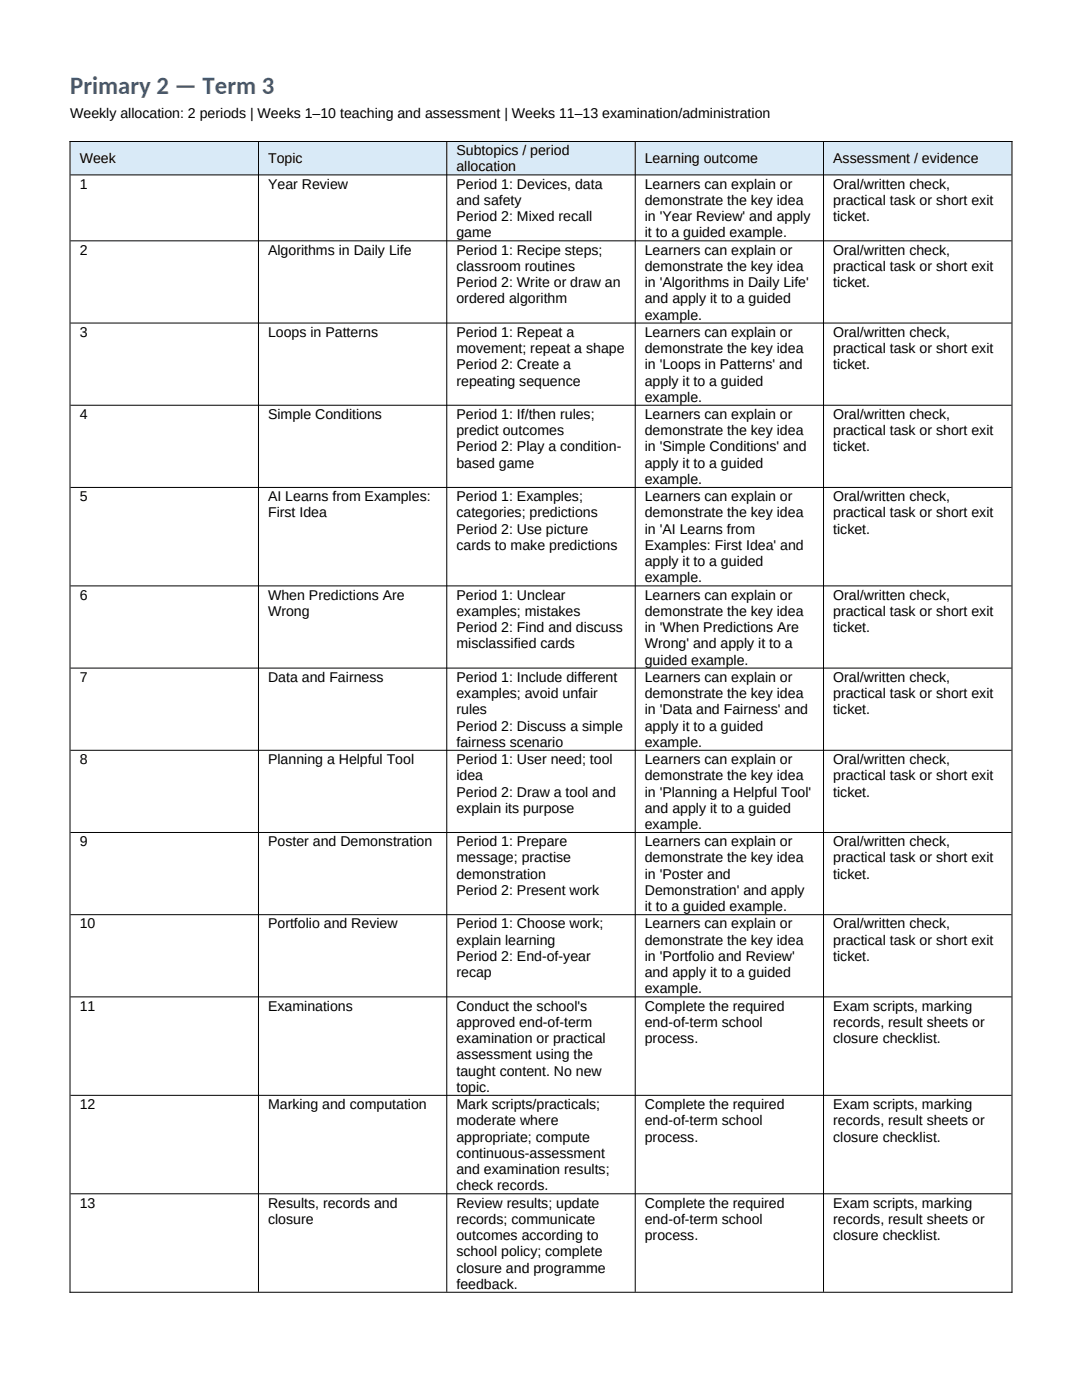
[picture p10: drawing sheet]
<svg xmlns="http://www.w3.org/2000/svg" width="216mm" height="279mm" viewBox="0 0 216 279" stroke-linecap="round" stroke-linejoin="round" font-family="sans-serif">
<defs><g id="words">
<text font-size="4.9" fill="#365f91" x="14" y="18.7">Primary 2 — Term 3</text>
<g font-size="2.8">
<text x="14" y="23.5">Weekly allocation: 2 periods | Weeks 1–10 teaching and assessment | Weeks 11–13 examination/administration</text>
<text x="15.9" y="32.6">Week</text>
<text x="53.5" y="32.6">Topic</text>
<text x="91.1" y="31">Subtopics / period</text>
<text x="91.1" y="34.2">allocation</text>
<text x="128.7" y="32.6">Learning outcome</text>
<text x="166.3" y="32.6">Assessment / evidence</text>
<text x="15.9" y="37.6">1</text>
<text x="53.5" y="37.6">Year Review</text>
<text x="91.1" y="37.6">Period 1: Devices, data</text>
<text x="91.1" y="40.9">and safety</text>
<text x="128.7" y="37.6">Learners can explain or</text>
<text x="128.7" y="40.9">demonstrate the key idea</text>
<text x="166.3" y="37.6">Oral/written check,</text>
<text x="166.3" y="40.9">practical task or short exit</text>
<text x="91.1" y="44.1">Period 2: Mixed recall</text>
<text x="91.1" y="47.4">game</text>
<text x="128.7" y="44.1">in 'Year Review' and apply</text>
<text x="128.7" y="47.4">it to a guided example.</text>
<text x="166.3" y="44.1">ticket.</text>
<text x="15.9" y="50.8">2</text>
<text x="53.5" y="50.8">Algorithms in Daily Life</text>
<text x="91.1" y="50.8">Period 1: Recipe steps;</text>
<text x="128.7" y="50.8">Learners can explain or</text>
<text x="166.3" y="50.8">Oral/written check,</text>
<text x="91.1" y="54">classroom routines</text>
<text x="91.1" y="57.3">Period 2: Write or draw an</text>
<text x="128.7" y="54">demonstrate the key idea</text>
<text x="128.7" y="57.3">in 'Algorithms in Daily Life'</text>
<text x="166.3" y="54">practical task or short exit</text>
<text x="166.3" y="57.3">ticket.</text>
<text x="91.1" y="60.5">ordered algorithm</text>
<text x="128.7" y="60.5">and apply it to a guided</text>
<text x="128.7" y="63.8">example.</text>
<text x="15.9" y="67.2">3</text>
<text x="53.5" y="67.2">Loops in Patterns</text>
<text x="91.1" y="67.2">Period 1: Repeat a</text>
<text x="91.1" y="70.4">movement; repeat a shape</text>
<text x="128.7" y="67.2">Learners can explain or</text>
<text x="128.7" y="70.4">demonstrate the key idea</text>
<text x="166.3" y="67.2">Oral/written check,</text>
<text x="166.3" y="70.4">practical task or short exit</text>
<text x="91.1" y="73.7">Period 2: Create a</text>
<text x="91.1" y="76.9">repeating sequence</text>
<text x="128.7" y="73.7">in 'Loops in Patterns' and</text>
<text x="128.7" y="76.9">apply it to a guided</text>
<text x="166.3" y="73.7">ticket.</text>
<text x="15.9" y="83.6">4</text>
<text x="53.5" y="83.6">Simple Conditions</text>
<text x="91.1" y="83.6">Period 1: If/then rules;</text>
<text x="128.7" y="80.2">example.</text>
<text x="128.7" y="83.6">Learners can explain or</text>
<text x="166.3" y="83.6">Oral/written check,</text>
<text x="91.1" y="86.9">predict outcomes</text>
<text x="128.7" y="86.9">demonstrate the key idea</text>
<text x="166.3" y="86.9">practical task or short exit</text>
<text x="91.1" y="90.1">Period 2: Play a condition-</text>
<text x="91.1" y="93.3">based game</text>
<text x="128.7" y="90.1">in 'Simple Conditions' and</text>
<text x="128.7" y="93.3">apply it to a guided</text>
<text x="166.3" y="90.1">ticket.</text>
<text x="15.9" y="100">5</text>
<text x="53.5" y="100">AI Learns from Examples:</text>
<text x="91.1" y="100">Period 1: Examples;</text>
<text x="128.7" y="96.6">example.</text>
<text x="128.7" y="100">Learners can explain or</text>
<text x="166.3" y="100">Oral/written check,</text>
<text x="53.5" y="103.3">First Idea</text>
<text x="91.1" y="103.3">categories; predictions</text>
<text x="91.1" y="106.5">Period 2: Use picture</text>
<text x="128.7" y="103.3">demonstrate the key idea</text>
<text x="128.7" y="106.5">in 'AI Learns from</text>
<text x="166.3" y="103.3">practical task or short exit</text>
<text x="166.3" y="106.5">ticket.</text>
<text x="91.1" y="109.7">cards to make predictions</text>
<text x="128.7" y="109.7">Examples: First Idea' and</text>
<text x="128.7" y="113">apply it to a guided</text>
<text x="15.9" y="119.7">6</text>
<text x="53.5" y="119.7">When Predictions Are</text>
<text x="91.1" y="119.7">Period 1: Unclear</text>
<text x="128.7" y="116.2">example.</text>
<text x="128.7" y="119.7">Learners can explain or</text>
<text x="166.3" y="119.7">Oral/written check,</text>
<text x="53.5" y="122.9">Wrong</text>
<text x="91.1" y="122.9">examples; mistakes</text>
<text x="128.7" y="122.9">demonstrate the key idea</text>
<text x="166.3" y="122.9">practical task or short exit</text>
<text x="91.1" y="126.2">Period 2: Find and discuss</text>
<text x="91.1" y="129.4">misclassified cards</text>
<text x="128.7" y="126.2">in 'When Predictions Are</text>
<text x="128.7" y="129.4">Wrong' and apply it to a</text>
<text x="166.3" y="126.2">ticket.</text>
<text x="15.9" y="136.1">7</text>
<text x="53.5" y="136.1">Data and Fairness</text>
<text x="91.1" y="136.1">Period 1: Include different</text>
<text x="128.7" y="132.6">guided example.</text>
<text x="128.7" y="136.1">Learners can explain or</text>
<text x="166.3" y="136.1">Oral/written check,</text>
<text x="91.1" y="139.3">examples; avoid unfair</text>
<text x="91.1" y="142.6">rules</text>
<text x="128.7" y="139.3">demonstrate the key idea</text>
<text x="128.7" y="142.6">in 'Data and Fairness' and</text>
<text x="166.3" y="139.3">practical task or short exit</text>
<text x="166.3" y="142.6">ticket.</text>
<text x="91.1" y="145.8">Period 2: Discuss a simple</text>
<text x="91.1" y="149">fairness scenario</text>
<text x="128.7" y="145.8">apply it to a guided</text>
<text x="128.7" y="149">example.</text>
<text x="15.9" y="152.5">8</text>
<text x="53.5" y="152.5">Planning a Helpful Tool</text>
<text x="91.1" y="152.5">Period 1: User need; tool</text>
<text x="91.1" y="155.7">idea</text>
<text x="128.7" y="152.5">Learners can explain or</text>
<text x="128.7" y="155.7">demonstrate the key idea</text>
<text x="166.3" y="152.5">Oral/written check,</text>
<text x="166.3" y="155.7">practical task or short exit</text>
<text x="91.1" y="159">Period 2: Draw a tool and</text>
<text x="128.7" y="159">in 'Planning a Helpful Tool'</text>
<text x="166.3" y="159">ticket.</text>
<text x="91.1" y="162.2">explain its purpose</text>
<text x="128.7" y="162.2">and apply it to a guided</text>
<text x="128.7" y="165.5">example.</text>
<text x="15.9" y="168.9">9</text>
<text x="53.5" y="168.9">Poster and Demonstration</text>
<text x="91.1" y="168.9">Period 1: Prepare</text>
<text x="91.1" y="172.1">message; practise</text>
<text x="128.7" y="168.9">Learners can explain or</text>
<text x="128.7" y="172.1">demonstrate the key idea</text>
<text x="166.3" y="168.9">Oral/written check,</text>
<text x="166.3" y="172.1">practical task or short exit</text>
<text x="91.1" y="175.4">demonstration</text>
<text x="91.1" y="178.6">Period 2: Present work</text>
<text x="128.7" y="175.4">in 'Poster and</text>
<text x="128.7" y="178.6">Demonstration' and apply</text>
<text x="166.3" y="175.4">ticket.</text>
<text x="15.9" y="185.3">10</text>
<text x="53.5" y="185.3">Portfolio and Review</text>
<text x="91.1" y="185.3">Period 1: Choose work;</text>
<text x="128.7" y="181.9">it to a guided example.</text>
<text x="128.7" y="185.3">Learners can explain or</text>
<text x="166.3" y="185.3">Oral/written check,</text>
<text x="91.1" y="188.5">explain learning</text>
<text x="91.1" y="191.8">Period 2: End-of-year</text>
<text x="128.7" y="188.5">demonstrate the key idea</text>
<text x="128.7" y="191.8">in 'Portfolio and Review'</text>
<text x="166.3" y="188.5">practical task or short exit</text>
<text x="166.3" y="191.8">ticket.</text>
<text x="91.1" y="195">recap</text>
<text x="128.7" y="195">and apply it to a guided</text>
<text x="15.9" y="201.7">11</text>
<text x="53.5" y="201.7">Examinations</text>
<text x="91.1" y="201.7">Conduct the school's</text>
<text x="128.7" y="198.3">example.</text>
<text x="128.7" y="201.7">Complete the required</text>
<text x="166.3" y="201.7">Exam scripts, marking</text>
<text x="91.1" y="204.9">approved end-of-term</text>
<text x="91.1" y="208.2">examination or practical</text>
<text x="128.7" y="204.9">end-of-term school</text>
<text x="128.7" y="208.2">process.</text>
<text x="166.3" y="204.9">records, result sheets or</text>
<text x="166.3" y="208.2">closure checklist.</text>
<text x="91.1" y="211.4">assessment using the</text>
<text x="91.1" y="214.7">taught content. No new</text>
<text x="15.9" y="221.3">12</text>
<text x="53.5" y="221.3">Marking and computation</text>
<text x="91.1" y="217.9">topic.</text>
<text x="91.1" y="221.3">Mark scripts/practicals;</text>
<text x="128.7" y="221.3">Complete the required</text>
<text x="166.3" y="221.3">Exam scripts, marking</text>
<text x="91.1" y="224.6">moderate where</text>
<text x="91.1" y="227.8">appropriate; compute</text>
<text x="128.7" y="224.6">end-of-term school</text>
<text x="128.7" y="227.8">process.</text>
<text x="166.3" y="224.6">records, result sheets or</text>
<text x="166.3" y="227.8">closure checklist.</text>
<text x="91.1" y="231.1">continuous-assessment</text>
<text x="91.1" y="234.3">and examination results;</text>
<text x="91.1" y="237.6">check records.</text>
<text x="15.9" y="241">13</text>
<text x="53.5" y="241">Results, records and</text>
<text x="53.5" y="244.2">closure</text>
<text x="91.1" y="241">Review results; update</text>
<text x="91.1" y="244.2">records; communicate</text>
<text x="128.7" y="241">Complete the required</text>
<text x="128.7" y="244.2">end-of-term school</text>
<text x="166.3" y="241">Exam scripts, marking</text>
<text x="166.3" y="244.2">records, result sheets or</text>
<text x="91.1" y="247.5">outcomes according to</text>
<text x="91.1" y="250.7">school policy; complete</text>
<text x="128.7" y="247.5">process.</text>
<text x="166.3" y="247.5">closure checklist.</text>
<text x="91.1" y="254">closure and programme</text>
<text x="91.1" y="257.2">feedback.</text>
</g>
</g></defs>
<g fill="#d9eaf7">
<path d="M14 28.2h37.6v6.6h-37.6z" fill-rule="evenodd"/>
<path d="M51.6 28.2h37.5v6.6h-37.5z" fill-rule="evenodd"/>
<path d="M89.1 28.2h37.6v6.6h-37.6z" fill-rule="evenodd"/>
<path d="M126.8 28.2h37.5v6.6h-37.5z" fill-rule="evenodd"/>
<path d="M164.3 28.2h37.6v6.6h-37.6z" fill-rule="evenodd"/>
<path d="M14 28.2h37.6v6.6h-37.6z" fill-rule="evenodd"/>
<path d="M51.6 28.2h37.5v6.6h-37.5z" fill-rule="evenodd"/>
<path d="M89.1 28.2h37.6v6.6h-37.6z" fill-rule="evenodd"/>
<path d="M126.8 28.2h37.5v6.6h-37.5z" fill-rule="evenodd"/>
<path d="M164.3 28.2h37.6v6.6h-37.6z" fill-rule="evenodd"/>
</g>
<g fill="none" stroke="#000" stroke-width=".2">
<path d="M13.9 28.2h188.1M14 28.2v229.8M14.1 34.9h187.7M51.6 28.3v229.5M89.1 28.3v229.5M126.8 28.3v229.5M164.3 28.3v229.5M201.9 28.2v229.8M14.1 48.1h187.7M14.1 64.5h187.7M14.1 80.9h187.7M14.1 97.3h187.7"/>
<path d="M14.1 116.9h187.7M14.1 133.3h187.7M14.1 149.7h187.7M14.1 166.1h187.7M14.1 182.5h187.7M14.1 198.9h187.7M14.1 218.6h187.7M14.1 238.2h187.7M13.9 257.9h188.1"/>
</g>
<use href="#words"/>
</svg>
